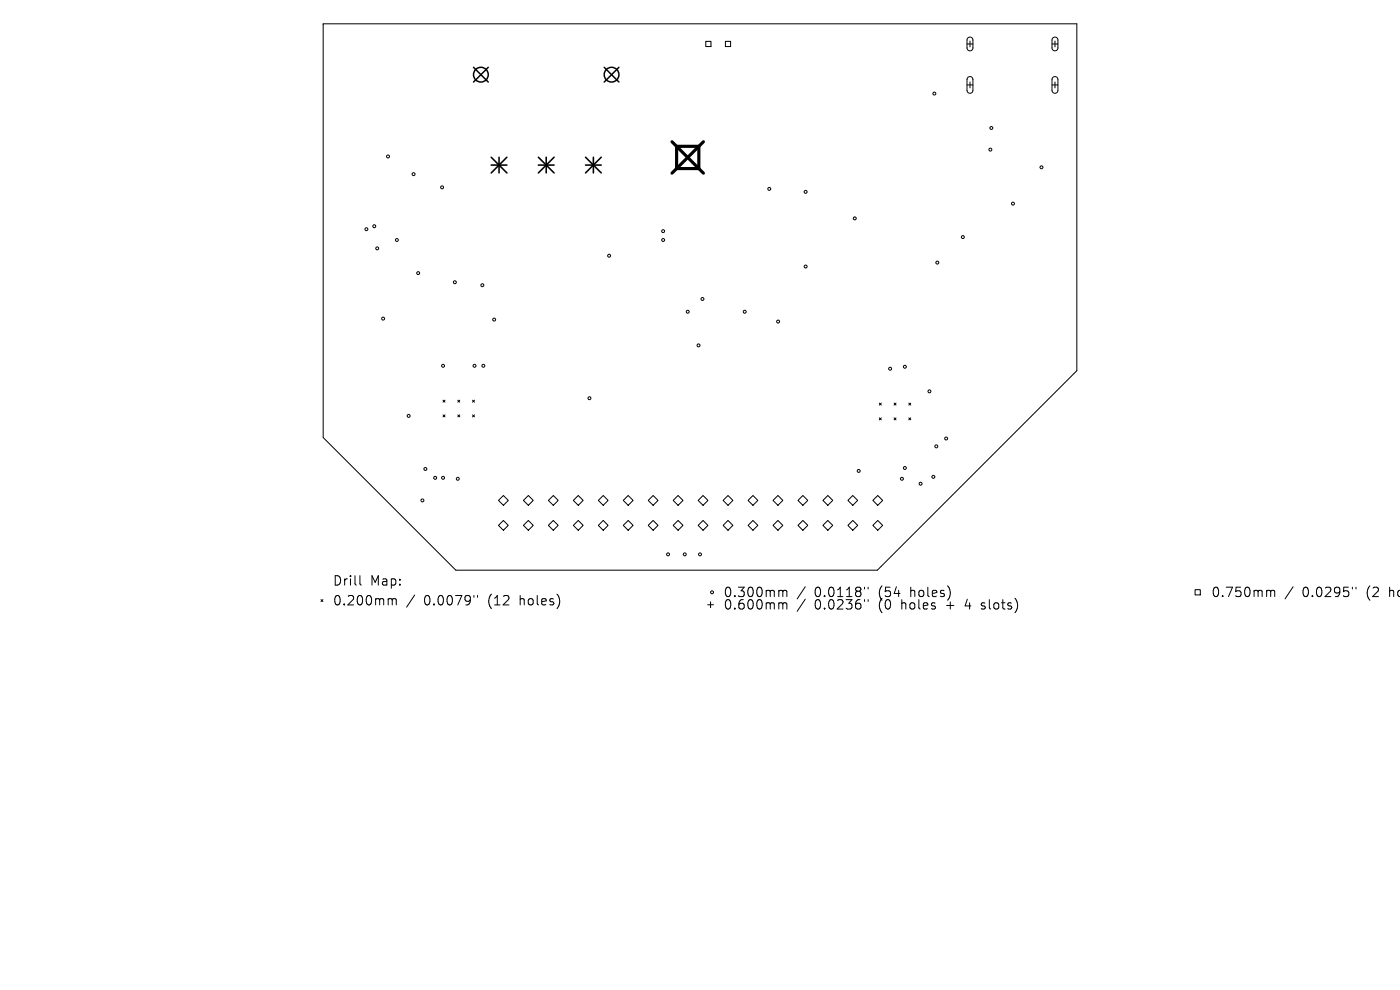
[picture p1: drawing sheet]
<svg xmlns="http://www.w3.org/2000/svg" width="297mm" height="210mm" viewBox="0 0 297 210" stroke-linecap="round" stroke-linejoin="round" font-family="sans-serif">
<defs><g id="words">
<g font-size="2.8">
<text x="70.5" y="124.5">Drill</text>
<text x="78.5" y="124.5">Map:</text>
<text x="70.5" y="128.7">0.200mm</text>
<text x="90" y="128.7">0.0079&quot;</text>
<text x="103.7" y="128.7">(12</text>
<text x="110.5" y="128.7">holes)</text>
<text x="153.4" y="126.9">0.300mm</text>
<text x="153.4" y="129.6">0.600mm</text>
<text x="172.8" y="126.9">0.0118&quot;</text>
<text x="172.8" y="129.6">0.0236&quot;</text>
<text x="186.5" y="126.9">(54</text>
<text x="186.5" y="129.6">(0</text>
<text x="191.5" y="129.6">holes</text>
<text x="193.4" y="126.9">holes)</text>
<text x="201.2" y="129.6">+</text>
<text x="205.4" y="129.6">4</text>
<text x="209.1" y="129.6">slots)</text>
<text x="256.9" y="126.9">0.750mm</text>
<text x="276.3" y="126.9">0.0295&quot;</text>
<text x="290" y="126.9">(2</text>
<text x="295" y="126.9">ho</text>
</g>
</g></defs>
<g fill="none" stroke="#000" stroke-width=".21">
<path d="M68.6 5.1h159.8v73.5l-42.3 42.4h-89.4l-28.1-28.2zM149.7 8.8h1.1v1.1h-1.1zM153.9 8.8h1.1v1.1h-1.1zM205.1 9.3h1.3M205.1 18h1.3M205.3 8l.6-.1 .5 .5v1.9l-.2 .3-.3 .2-.5-.1-.2-.4v-1.9zM205.3 16.4l.7-.1 .4 .5v2.5l-.2 .3-.3 .2-.5-.1-.2-.4v-2.5zM205.8 8.7v1.3M205.8 17.4v1.2M223.2 9.3h1.2M223.2 18h1.2M223.4 8l.6-.1 .4 .5v1.9l-.2 .3-.3 .2-.5-.1-.2-.4v-1.9z"/>
<path d="M223.4 16.4l.6-.1 .4 .5v2.5l-.2 .3-.3 .2-.5-.1-.2-.4v-2.5zM223.8 8.7v1.3M223.8 17.4v1.2M94 84.9l.4 .4M94 88l.4 .4M94.4 84.9l-.4 .4M94.4 88l-.4 .4M97.1 88l.4 .4M97.1 84.9l.4 .4M97.5 84.9l-.4 .4M97.5 88l-.4 .4M100.2 88l.5 .4"/>
<path d="M100.2 84.9l.5 .4M100.7 84.9l-.5 .4M100.7 88l-.5 .4M186.5 85.5l.5 .4M186.5 88.6l.5 .5M187 85.5l-.5 .4M187 88.6l-.5 .5M189.7 88.6l.4 .5M189.7 85.5l.4 .4M190.1 85.5l-.4 .4M190.1 88.6l-.4 .5M192.8 85.5l.4 .4"/>
<path d="M192.8 88.6l.4 .5M193.2 85.5l-.4 .4M193.2 88.6l-.4 .5M105.7 106.2l1.1-1.1 1 1.1-1 1zM106.8 110.4l1 1-1 1.1-1.1-1.1zM111 106.2l1.1-1.1 1 1.1-1 1zM111 111.4l1.1-1 1 1-1 1.1zM116.3 106.2l1.1-1.1 1 1.1-1 1zM117.4 110.4l1 1-1 1.1-1.1-1.1zM121.6 106.2l1.1-1.1 1 1.1-1 1zM122.7 110.4l1 1-1 1.1-1.1-1.1zM126.9 106.2l1.1-1.1 1 1.1-1 1z"/>
<path d="M126.9 111.4l1.1-1 1 1-1 1.1zM132.2 106.2l1.1-1.1 1 1.1-1 1zM133.3 110.4l1 1-1 1.1-1.1-1.1zM137.5 106.2l1.1-1.1 1 1.1-1 1zM138.6 110.4l1 1-1 1.1-1.1-1.1zM142.8 106.2l1.1-1.1 1 1.1-1 1zM142.8 111.4l1.1-1 1 1-1 1.1zM149.1 105.1l1.1 1.1-1.1 1-1-1zM149.1 110.4l1.1 1-1.1 1.1-1-1.1zM154.4 105.1l1.1 1.1-1.1 1-1-1zM154.4 110.4l1.1 1-1.1 1.1-1-1.1zM158.7 106.2l1-1.1 1.1 1.1-1.1 1z"/>
<path d="M158.7 111.4l1-1 1.1 1-1.1 1.1zM164 106.2l1-1.1 1.1 1.1-1.1 1zM165 110.4l1.1 1-1.1 1.1-1-1.1zM170.3 105.1l1.1 1.1-1.1 1-1-1zM170.3 110.4l1.1 1-1.1 1.1-1-1.1zM174.6 106.2l1-1.1 1.1 1.1-1.1 1zM175.6 110.4l1.1 1-1.1 1.1-1-1.1zM179.9 106.2l1-1.1 1.1 1.1-1.1 1zM180.9 110.4l1.1 1-1.1 1.1-1-1.1zM185.2 106.2l1-1.1 1.1 1.1-1.1 1zM186.2 110.4l1.1 1-1.1 1.1-1-1.1zM68.1 127.2l.4 .4"/>
<path d="M68.5 127.2l-.4 .4M76.4 122.1v1.7l.2 .3M82.6 127l.5 .1 .1 .2M83.2 127.3l.3-.3 .5 .1 .1 1.2M83.2 127.3v1M88 126.2l-1.7 2.6M100.5 126.3v.4M101.3 126.3v.4M150.1 128.3h1.3M150.7 127.7v1.2M165.5 125.2l.5 .1 .1 .2M165.5 127.9l.5 .1 .1 .2"/>
<path d="M166.1 125.5l.3-.3 .4 .1 .1 1.3M166.1 125.5v1.1M166.1 128.2v1M166.1 128.2l.3-.3 .4 .1 .1 1.2M170.8 124.5l-1.7 2.5M170.8 127.1l-1.7 2.6M183.4 124.6v.3M183.4 127.2v.4M184.2 124.6v.3M184.2 127.2v.4M208.2 129.1l.2 .1M208.3 128v.4"/>
<path d="M253.5 125.1h1.1v1.1h-1.1zM269 125.2h.3l.3 .3M269.6 125.5l.3-.3 .4 .1 .1 1.3M269.6 125.5v1.1M274.3 124.5l-1.7 2.5M286.9 124.6v.3M287.7 124.6v.3"/>
<circle cx="198.2" cy="19.9" r=".31"/>
<circle cx="82.3" cy="33.2" r=".31"/>
<circle cx="87.7" cy="36.9" r=".31"/>
<circle cx="93.8" cy="39.7" r=".31"/>
<circle cx="210.1" cy="31.7" r=".31"/>
<circle cx="210.3" cy="27.1" r=".31"/>
<circle cx="220.9" cy="35.5" r=".31"/>
<circle cx="77.7" cy="48.6" r=".31"/>
<circle cx="79.4" cy="48" r=".31"/>
<circle cx="80" cy="52.7" r=".31"/>
<circle cx="84.2" cy="50.9" r=".31"/>
<circle cx="88.7" cy="57.9" r=".31"/>
<circle cx="96.5" cy="59.9" r=".31"/>
<circle cx="129.2" cy="54.2" r=".31"/>
<circle cx="140.7" cy="49" r=".31"/>
<circle cx="140.7" cy="50.9" r=".31"/>
<circle cx="163.2" cy="40.1" r=".31"/>
<circle cx="170.9" cy="40.7" r=".31"/>
<circle cx="170.9" cy="56.5" r=".31"/>
<circle cx="181.3" cy="46.3" r=".31"/>
<circle cx="198.8" cy="55.7" r=".31"/>
<circle cx="204.3" cy="50.3" r=".31"/>
<circle cx="214.9" cy="43.2" r=".31"/>
<circle cx="81.3" cy="67.6" r=".31"/>
<circle cx="94" cy="77.6" r=".31"/>
<circle cx="100.7" cy="77.6" r=".31"/>
<circle cx="102.3" cy="60.5" r=".31"/>
<circle cx="102.5" cy="77.6" r=".31"/>
<circle cx="104.8" cy="67.8" r=".31"/>
<circle cx="145.9" cy="66.1" r=".31"/>
<circle cx="148.2" cy="73.3" r=".31"/>
<circle cx="149" cy="63.4" r=".31"/>
<circle cx="158" cy="66.1" r=".31"/>
<circle cx="165.1" cy="68.2" r=".31"/>
<circle cx="188.8" cy="78.2" r=".31"/>
<circle cx="192" cy="77.8" r=".31"/>
<circle cx="86.7" cy="88.2" r=".31"/>
<circle cx="90.2" cy="99.5" r=".31"/>
<circle cx="125.1" cy="84.5" r=".31"/>
<circle cx="182.2" cy="99.9" r=".31"/>
<circle cx="192" cy="99.3" r=".31"/>
<circle cx="197.2" cy="83" r=".31"/>
<circle cx="198.6" cy="94.7" r=".31"/>
<circle cx="200.7" cy="93" r=".31"/>
<circle cx="89.6" cy="106.2" r=".31"/>
<circle cx="92.3" cy="101.4" r=".31"/>
<circle cx="94" cy="101.4" r=".31"/>
<circle cx="97.1" cy="101.6" r=".31"/>
<circle cx="141.7" cy="117.6" r=".31"/>
<circle cx="145.3" cy="117.6" r=".31"/>
<circle cx="148.5" cy="117.6" r=".31"/>
<circle cx="191.3" cy="101.6" r=".31"/>
<circle cx="195.3" cy="102.6" r=".31"/>
<circle cx="198" cy="101.1" r=".31"/>
<circle cx="151.1" cy="125.6" r=".31"/>
</g>
<g fill="none" stroke="#000" stroke-width=".31">
<path d="M100.5 14.3l3.1 3.1M103.6 14.3l-3.1 3.1M128.2 14.3l3.1 3.1M131.3 14.3l-3.1 3.1"/>
<circle cx="102" cy="15.8" r="1.56"/>
<circle cx="129.7" cy="15.8" r="1.56"/>
</g>
<path d="M104.2 33.3l3.3 3.4M104.2 35h3.3M105.9 33.3v3.4M107.5 33.3l-3.3 3.4M114.2 35h3.3M114.2 33.3l3.3 3.4M115.9 33.3v3.4M117.5 33.3l-3.3 3.4M124.2 35h3.4M124.2 33.3l3.4 3.4M125.9 33.3v3.4M127.6 33.3l-3.4 3.4" fill="none" stroke="#000" stroke-width=".33"/>
<path d="M142.6 30.1l6.6 6.6M143.5 31h4.8v4.8h-4.8zM149.2 30.1l-6.6 6.6" fill="none" stroke="#000" stroke-width=".67"/>
<use href="#words"/>
</svg>
